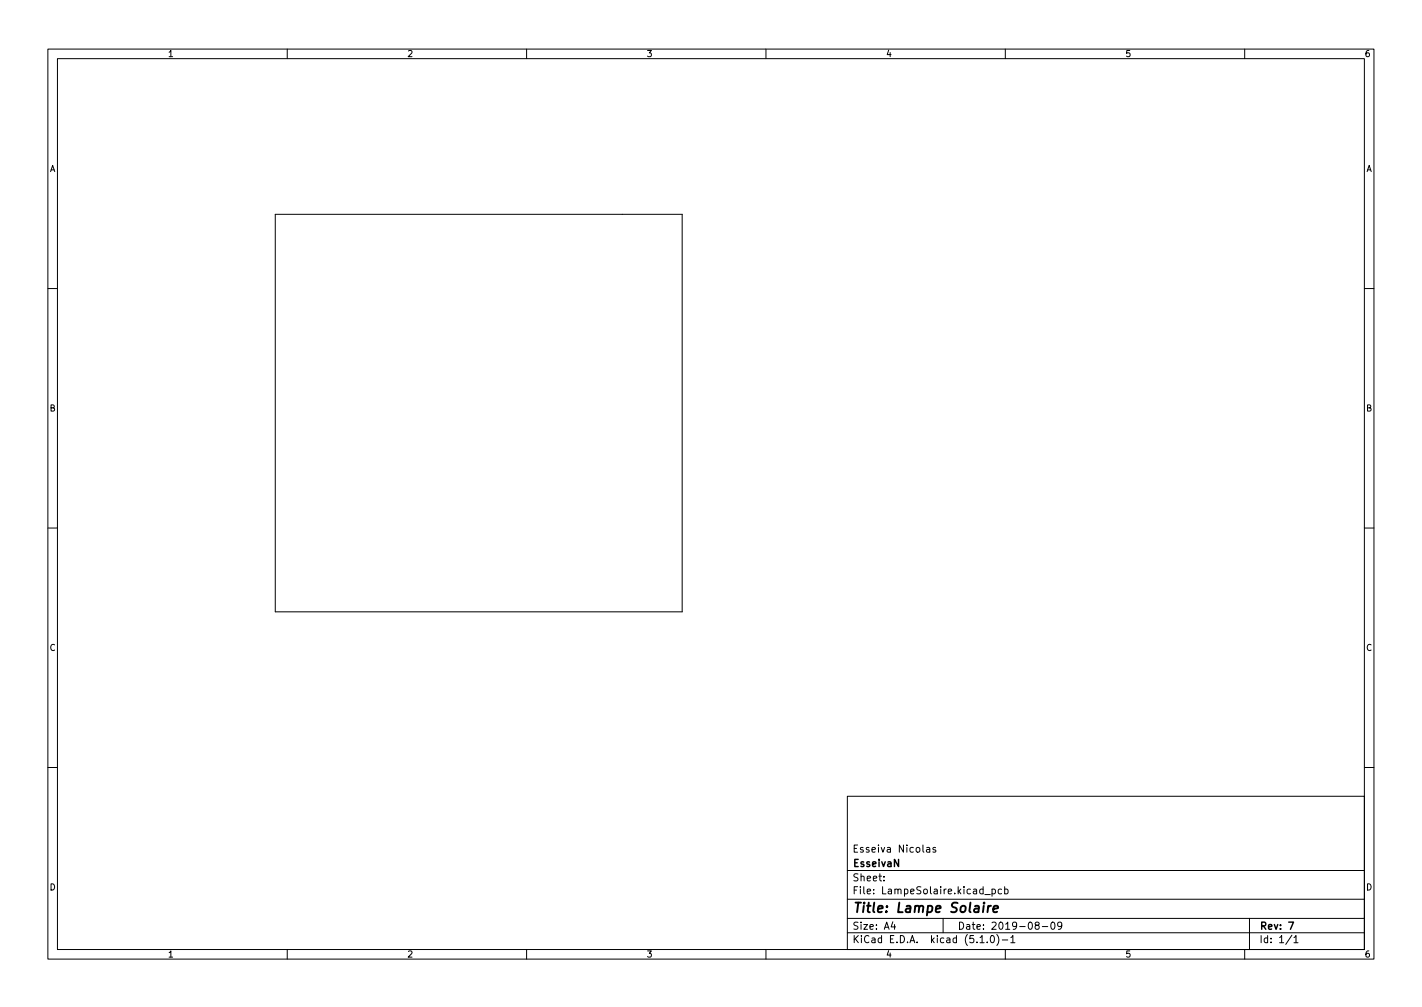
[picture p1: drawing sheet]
<svg xmlns="http://www.w3.org/2000/svg" width="297mm" height="210mm" viewBox="0 0 297 210" stroke-linecap="round" stroke-linejoin="round" font-family="sans-serif">
<defs><g id="words">
<text font-size="2.8" x="178" y="190.6">Title: Lampe Solaire</text>
<g font-size="2.1">
<text x="178" y="178">Esseiva Nicolas</text>
<text x="178" y="184">Sheet:</text>
<text x="178" y="181">EsseivaN</text>
<text x="178" y="186.7">File: LampeSolaire.kicad_pcb</text>
<text x="178" y="196.9">KiCad E.D.A. kicad (5.1.0)-1</text>
<text x="178" y="194.1">Size: A4</text>
<text x="200" y="194.1">Date: 2019-08-09</text>
<text x="263" y="194.1">Rev: 7</text>
<text x="263" y="196.9">Id: 1/1</text>
</g>
<g font-size="1.8">
<text x="35" y="11.9">1</text>
<text x="85" y="11.9">2</text>
<text x="135" y="11.9">3</text>
<text x="185" y="11.9">4</text>
<text x="235" y="11.9">5</text>
<text x="285" y="11.9">6</text>
<text x="10.3" y="35.9">A</text>
<text x="285.3" y="35.9">A</text>
<text x="10.3" y="85.9">B</text>
<text x="285.3" y="85.9">B</text>
<text x="10.3" y="135.9">C</text>
<text x="285.3" y="135.9">C</text>
<text x="10.3" y="185.9">D</text>
<text x="285.3" y="185.9">D</text>
<text x="35" y="199.9">1</text>
<text x="85" y="199.9">2</text>
<text x="135" y="199.9">3</text>
<text x="185" y="199.9">4</text>
<text x="235" y="199.9">5</text>
<text x="285" y="199.9">6</text>
</g>
</g></defs>
<g fill="none" stroke="#000" stroke-width=".21">
<path d="M10 10.2h277v190.1h-277zM12 12.2h273v186.1h-273zM60 10.2v2M110 10.2v2M160 10.2v2M210 10.2v2M260 10.2v2M57.5 44.7h85v83h-85zM10 60.2h2M285 60.2h2M10 110.2h2M285 110.2h2"/>
<path d="M10 160.2h2M177 166.3h108v32h-108zM193.6 177h.5l.1 .9M194.2 177.3l-.5 .1-.2 .2 .2 .3h.5M195.4 177l-.3-.1-.2 .2v.3l.5 .1v.4h-.5M285 160.2h2M60 198.3v2M110 198.3v2M160 198.3v2M177 194.8h108M177 191.8h108M177 187.8h108"/>
<path d="M177 181.8h108M184.6 183.8v.1M184.6 183v.1M186.5 192.5l-.4 1h1M186.9 193v1M197 191.8v3M204.7 195.8l.4-.5v1.5M204.7 196.8h.9M205.7 186.8h1.2M206.2 196.7v.1M207 195.5l.2-.2a.8 .8 0 0 1 .5 .8 .8 .8 0 0 1-.5 .7l-.2-.1-.1-.4zM207.2 185.7l.4-.1 .3 .3-.1 .7h-.6"/>
<path d="M207.2 185.6v1.5M208.2 195.1a1.72 1.72 0 0 1 0 2.3M209.2 185.7l-.4-.1-.3 .3 .1 .7h.6M209.4 196.3h1.1M209.9 185.7l.4-.1 .3 .3-.2 .7h-.5M209.9 185.1v1.5M210 198.3v2M211.1 195.8l.5-.5v1.5M211.1 196.8h.9M216.5 193.2l-.3-.3 .1-.2 .2-.2 .4 .1 .2 .2-.1 .2-.6 .2-.2 .3 .1 .4 .2 .1h.3l.3-.3v-.2l-.3-.3M217.7 193.5h1.2M219.6 192.7l.3-.2a.8 .8 0 0 1 .5 .8 .8 .8 0 0 1-.5 .7l-.3-.1-.1-.4z"/>
<path d="M221.8 193.2l-.3 .3h-.3l-.3-.3 .2-.6 .4-.1 .2 .2a.99 .99 0 0 1-.3 1.3h-.3M260 198.3v2M261 191.8v6.5M269.9 195.3l-1.3 1.9M270.3 195.8l.4-.5v1.5M270.3 196.8h.8"/>
</g>
<path d="M269.2 192.5h1l-.6 1.5" fill="none" stroke="#000" stroke-width=".3"/>
<path d="M205.6 188.5l-.1 .2M206.4 189.1l-.1 1.4M207 189.1l-.4 .1-.2 .3M207.5 189.8l1-.2-.1-.4h-.7l-.2 1 .2 .3 .6-.1" fill="none" stroke="#000" stroke-width=".4"/>
<use href="#words"/>
</svg>
